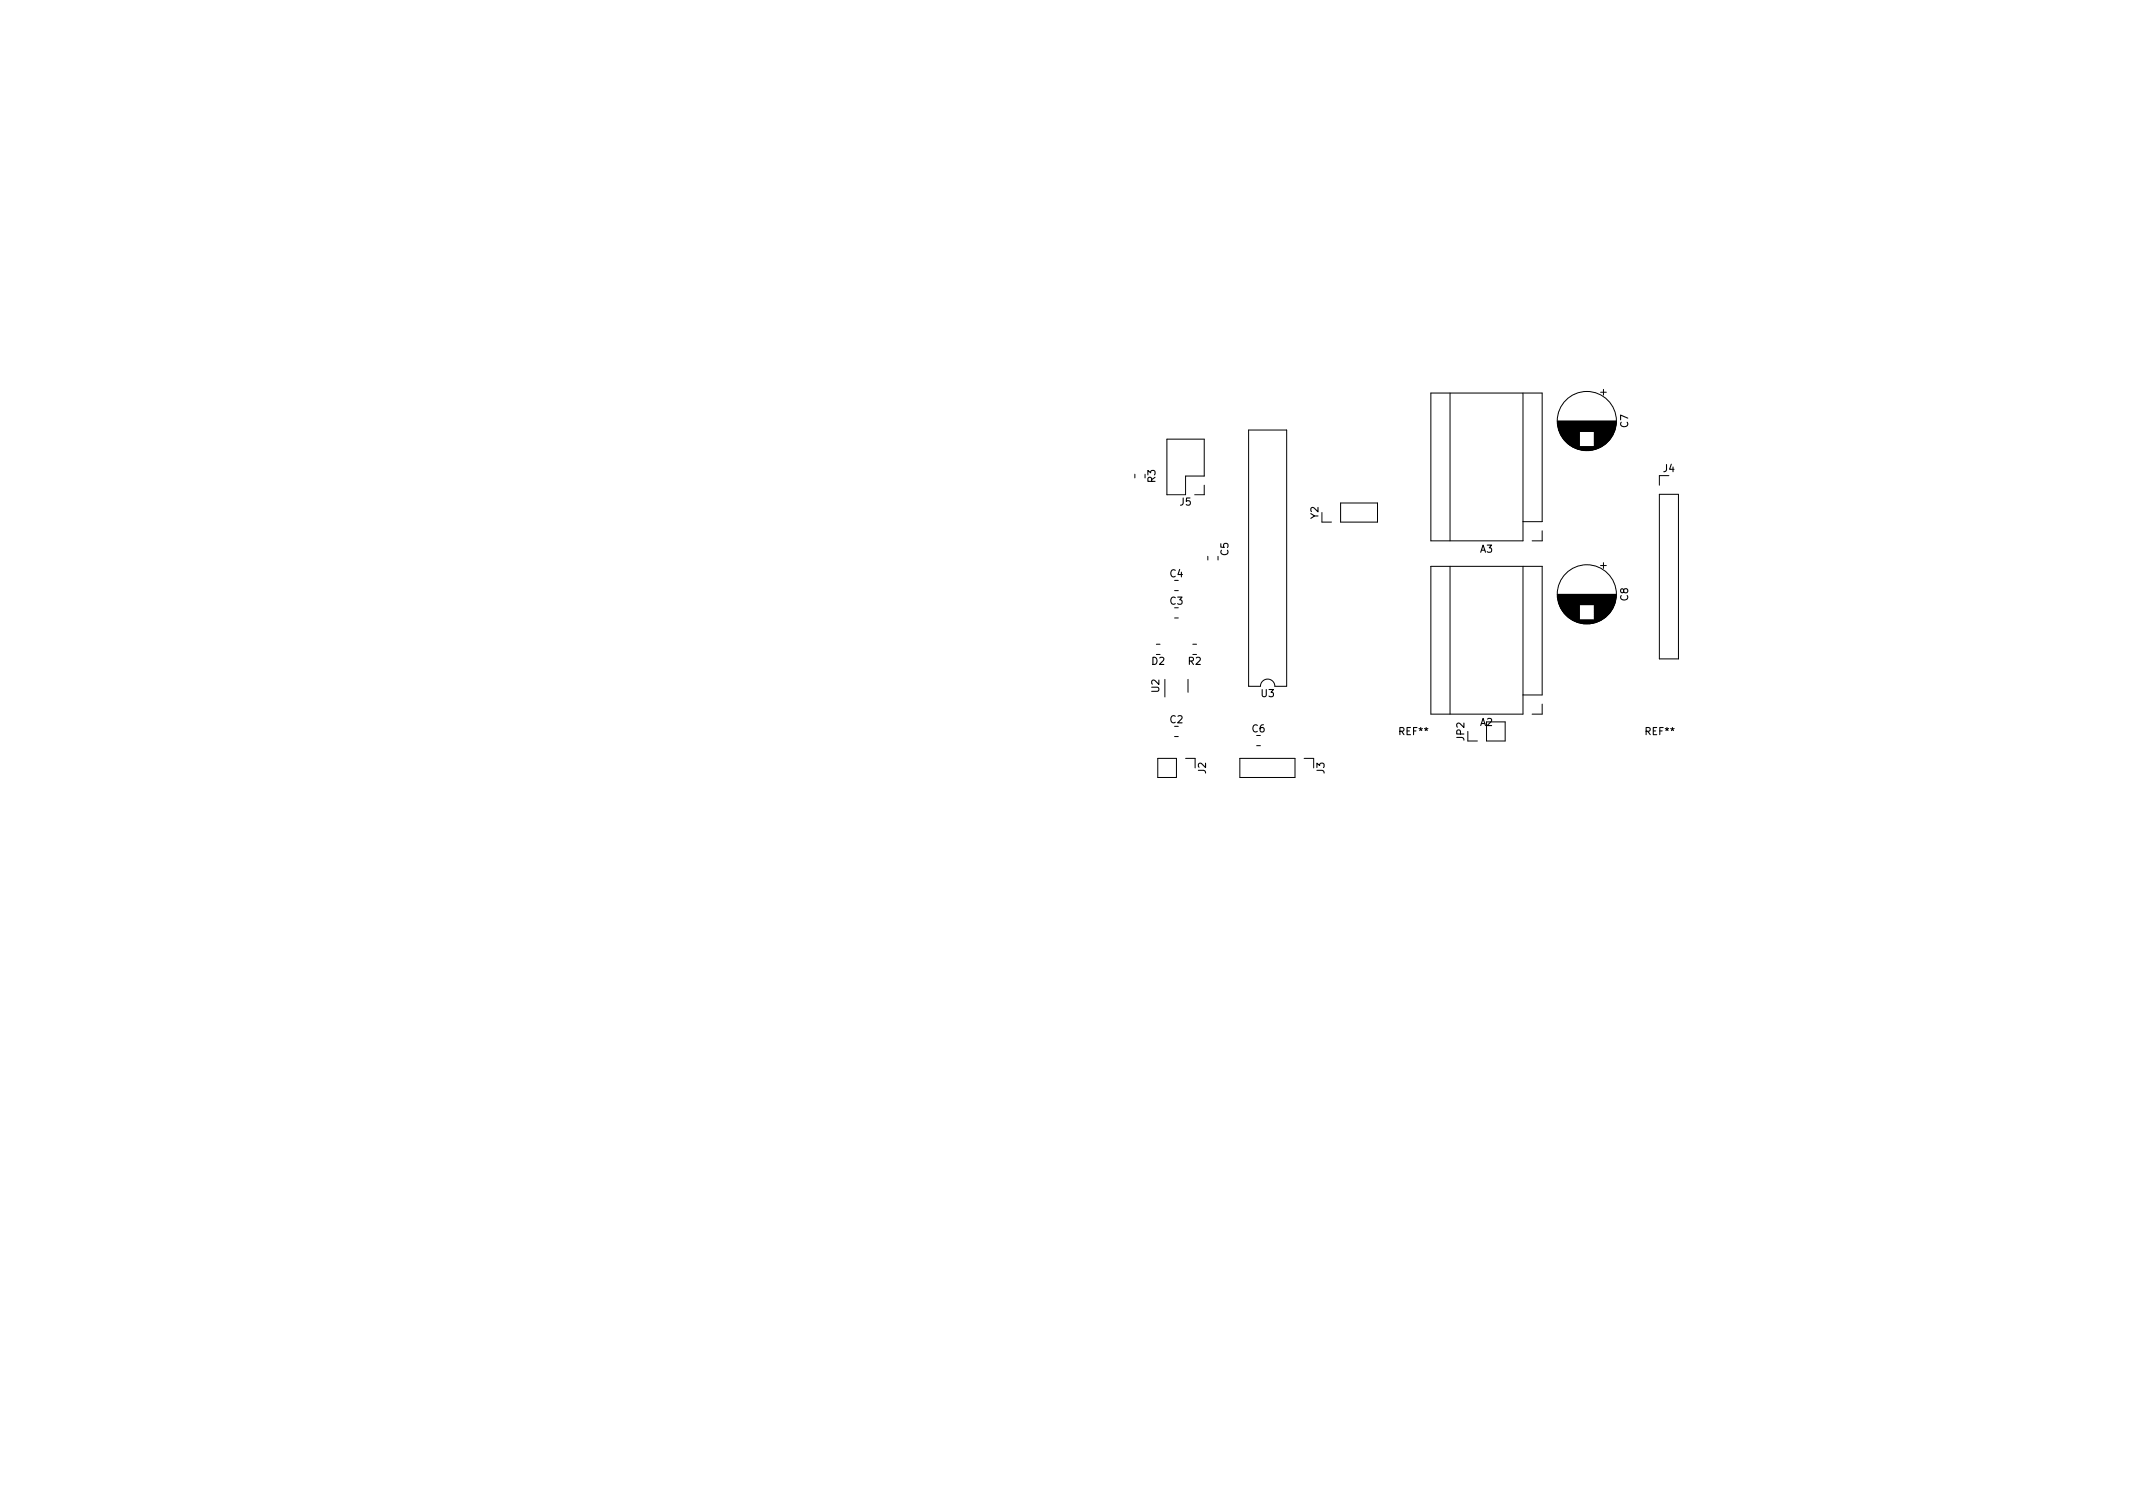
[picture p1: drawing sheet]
<svg xmlns="http://www.w3.org/2000/svg" width="297mm" height="210mm" viewBox="0 0 297 210" stroke-linecap="round" stroke-linejoin="round" font-family="sans-serif">
<defs><g id="words">
<g font-size="1.4">
<text x="226.7" y="59.5" transform="rotate(-90 226.7 59.5)">C7</text>
<text x="231.6" y="65.7">J4</text>
<text x="160.9" y="67.2" transform="rotate(-90 160.9 67.2)">R3</text>
<text x="164.3" y="70.4">J5</text>
<text x="171.1" y="77.3" transform="rotate(-90 171.1 77.3)">C5</text>
<text x="183.6" y="72.2" transform="rotate(-90 183.6 72.2)">Y2</text>
<text x="206.1" y="76.9">A3</text>
<text x="162.9" y="80.4">C4</text>
<text x="226.7" y="83.6" transform="rotate(-90 226.7 83.6)">C8</text>
<text x="162.9" y="84.2">C3</text>
<text x="160.4" y="92.6">D2</text>
<text x="165.5" y="92.6">R2</text>
<text x="161.4" y="96.4" transform="rotate(-90 161.4 96.4)">U2</text>
<text x="162.9" y="100.7">C2</text>
<text x="174.4" y="102">C6</text>
<text x="175.6" y="97.1">U3</text>
<text x="206.1" y="101.1">A2</text>
<text x="167.9" y="107.7" transform="rotate(-90 167.9 107.7)">J2</text>
<text x="184.4" y="107.7" transform="rotate(-90 184.4 107.7)">J3</text>
<text x="194.9" y="102.3">REF**</text>
<text x="203.9" y="103.1" transform="rotate(-90 203.9 103.1)">JP2</text>
<text x="229.2" y="102.3">REF**</text>
</g>
</g></defs>
<g fill="none" stroke="#000" stroke-width=".14">
<path d="M173.9 59.9h5.3v35.7h-1.7a1 1 0 0 0-1-1 1 1 0 0 0-1 1h-1.6zM201.9 54.7v20.6M212.1 54.7v20.6h-12.8v-20.6h15.5v17.9h-2.7M216.9 58.7h8.2M216.9 58.6h8.2M216.9 58.8h8.2M216.9 58.9h8.2M216.9 58.9h8.1M216.9 59h8.1M216.9 59.1h8.1M216.9 59.2h8.1M217 59.3h8"/>
<path d="M217 59.4h8M217 59.5h8M217 59.6h7.9M217 59.7h7.9M217.1 59.7h7.8M217.1 59.8h7.8M217.1 59.9h7.8M217.1 59.9h7.7M217.1 60h7.7M222.9 54.6h.8M223.3 54.2v.8M158 66v.5"/>
<path d="M162.5 61.1h5.2v5.2h-2.6v2.6h-2.6zM167.7 67.6v1.3h-1.3M168.2 77.5v.5M169.6 77.5v.5M184.1 71.4v1.3h1.3M186.7 70h5.1v2.7h-5.1zM201.9 78.9v20.5M212.1 78.9v20.5h-12.8v-20.5h15.5v17.9h-2.7M214.8 73.9v1.4h-1.4M217.2 60.1h7.6M217.2 60.1h2.7M217.2 60.2h2.7"/>
<path d="M217.2 60.3h2.7M217.3 60.3h2.6M217.3 60.4h2.6M217.3 60.5h2.6M217.4 60.5h2.5M217.4 60.6h2.5M217.4 60.7h2.5M217.5 60.7h2.4M217.5 60.8h2.4M217.6 60.9h2.3M217.6 61h2.3M217.7 61h2.2"/>
<path d="M217.7 61.1h2.2M217.8 61.1h2.1M217.8 61.2h2.1M217.9 61.3h2M218 61.4h1.9M218 61.5h1.9M218.1 61.5h1.8M218.2 61.6h1.7M218.2 61.7h1.7M218.3 61.7h1.6M218.4 61.8h1.5M218.5 61.9h1.4"/>
<path d="M218.6 61.9h1.3M218.6 62h1.3M218.7 62h1.2M218.8 62.1h1.1M218.9 62.1h1M218.9 62.2h4.1M219 62.2h3.9M219.1 62.3h3.8M219.2 62.3h3.6M219.2 62.3h3.5M219.3 62.4h3.3M219.4 62.4h3.1"/>
<path d="M219.5 62.5h2.9M219.6 62.5h2.7M219.8 62.5h2.4M219.9 62.6h2.2M220 62.6h1.9M220.2 62.7h1.5M220.4 62.7h1.1M222 61.1h2.2M222 62.1h1.1M222 62.1h1.2M222 62h1.3M222 61.9h1.4"/>
<path d="M222 61.9h1.5M222 61.8h1.5M222 61.8h1.6M222 61.7h1.6M222 61.7h1.7M222 61.6h1.8M222 61.5h1.8M222 61.5h1.9M222 61.4h2M222 61.3h2M222 61.3h2.1M222 61.2h2.1"/>
<path d="M222 61.2h2.2M222 61.1h2.3M222 61h2.3M222 60.9h2.3M222 60.9h2.4M222 60.8h2.4M222 60.7h2.5M222 60.6h2.5M222 60.6h2.6M222 60.5h2.6M222 60.4h2.6M222 60.4h2.7"/>
<path d="M222 60.3h2.7M222 60.2h2.7M222 60.2h2.8M222 60.1h2.8M222.9 78.7h.8M223.3 78.3v.8M231.1 68.8h2.6v22.9h-2.6zM232.4 66.2h-1.3v1.4M161 89.7h.5M162.2 94.6v2.4M163.6 82.2h.5M163.6 86h.5"/>
<path d="M165.4 94.6v1.8M166.1 89.7h.5M214.8 98v1.4h-1.4M216.9 82.8h8.2M216.9 82.9h8.2M216.9 83h8.2M216.9 83.1h8.1M216.9 83.2h8.1M216.9 83.3h8.1M216.9 83.4h8.1M217 83.4h8M217 83.5h8"/>
<path d="M217 83.6h8M217 83.7h8M217 83.7h7.9M217 83.8h7.9M217.1 83.9h7.8M217.1 84h7.8M217.1 84.1h7.7M217.1 84.2h7.7M217.2 84.2h7.6M217.2 84.2h2.7M217.2 84.3h2.7M217.2 84.4h2.7"/>
<path d="M217.3 84.4h2.6M217.3 84.5h2.6M217.3 84.6h2.6M217.4 84.6h2.5M217.4 84.7h2.5M217.4 84.8h2.5M217.5 84.8h2.4M217.5 84.9h2.4M217.5 85h2.4M217.6 85h2.3M217.6 85.1h2.3M217.7 85.2h2.2"/>
<path d="M217.8 85.3h2.1M217.8 85.4h2.1M217.9 85.4h2M217.9 85.5h2M218 85.5h1.9M218 85.6h1.9M218.1 85.6h1.8M218.1 85.7h1.8M218.2 85.7h1.7M218.2 85.8h1.7M218.3 85.8h1.6M218.3 85.9h1.6"/>
<path d="M218.4 85.9h1.5M218.4 86h1.5M218.5 86h1.4M218.6 86.1h1.3M218.7 86.2h1.2M218.8 86.2h1.1M218.9 86.3h1M218.9 86.3h4.1M219 86.4h3.9M219.1 86.4h3.8M219.2 86.4h3.6M219.2 86.5h3.5"/>
<path d="M219.3 86.5h3.3M219.4 86.6h3.1M219.5 86.6h2.9M219.6 86.6h2.7M219.8 86.7h2.4M219.9 86.7h2.2M220 86.8h1.9M220.2 86.8h1.5M220.4 86.8h1.1M222 86.1h1.4M222 86.3h1.1M222 86.2h1.1"/>
<path d="M222 86.2h1.2M222 86.2h1.3M222 86.1h1.3M222 86h1.4M222 86h1.5M222 85.9h1.6M222 85.8h1.7M222 85.8h1.8M222 85.7h1.8M222 85.6h1.9M222 85.6h2M222 85.5h2"/>
<path d="M222 85.4h2.1M222 85.3h2.2M222 85.2h2.2M222 85.2h2.3M222 85.1h2.3M222 85h2.4M222 84.9h2.4M222 84.9h2.5M222 84.8h2.5M222 84.7h2.6M222 84.6h2.6M222 84.5h2.7"/>
<path d="M222 84.4h2.7M222 84.3h2.8M222 84.2h2.8M161.2 105.6h2.6v2.7h-2.6zM163.6 102.6h.5M165.1 105.6h1.3v1.3M172.7 105.6h7.6v2.7h-7.6zM175 103.8h.5M181.6 105.6h1.3v1.3M204.4 103.2h1.3M207 100.5h2.6v2.7h-2.6z"/>
<circle cx="221" cy="58.6" r="4.1"/>
<circle cx="221" cy="82.8" r="4.1"/>
</g>
<use href="#words"/>
</svg>
